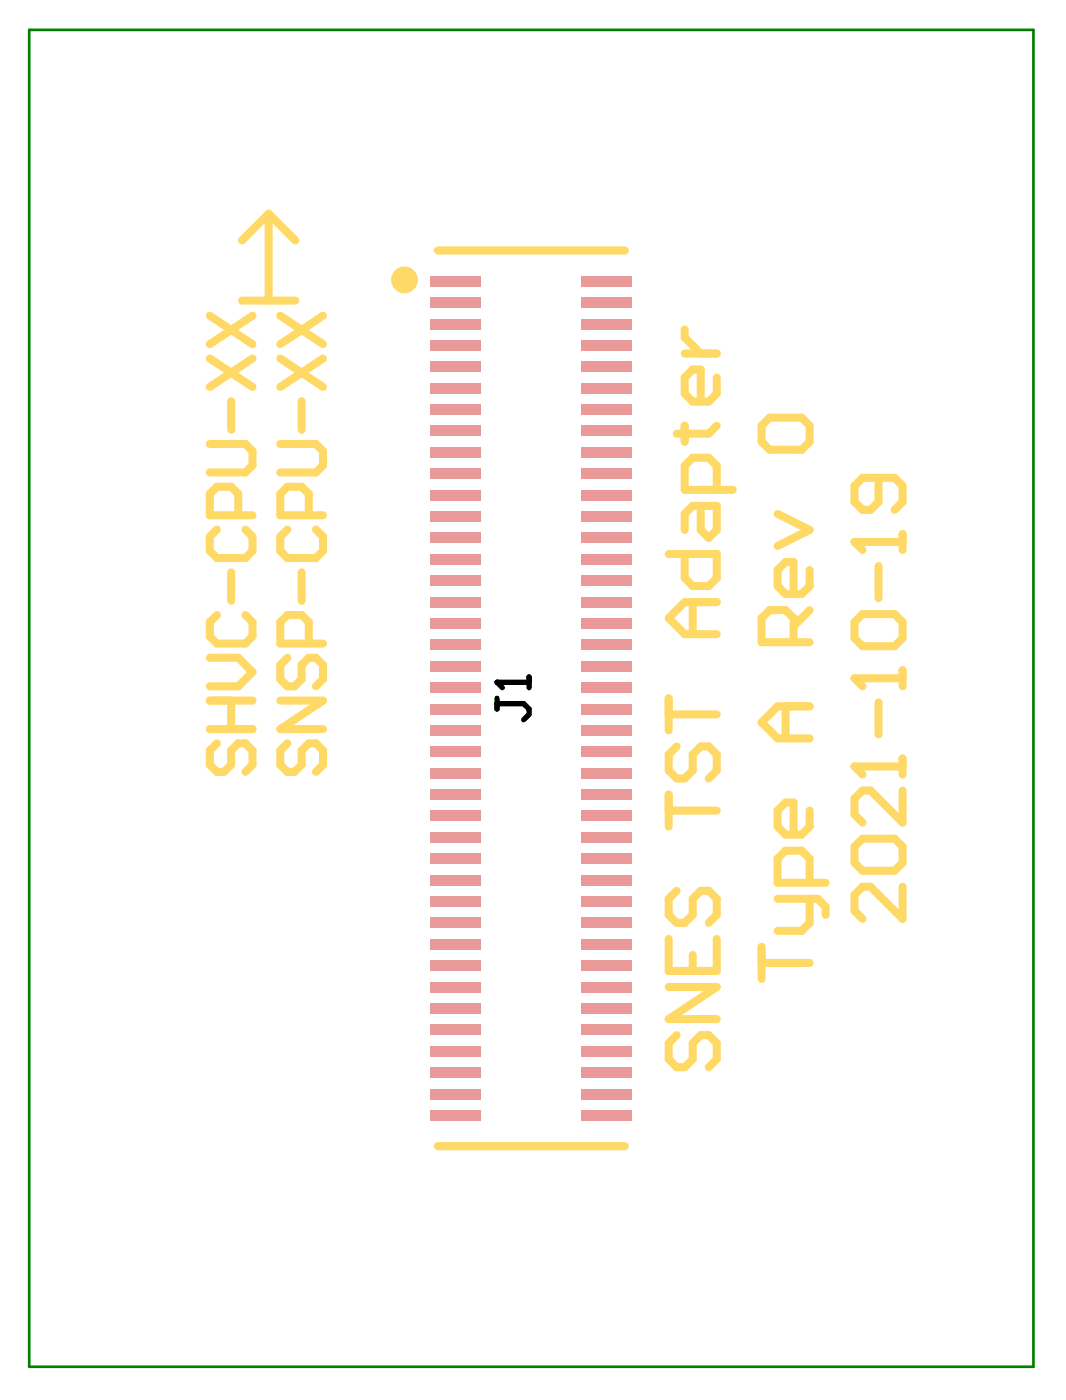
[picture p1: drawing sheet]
<svg xmlns="http://www.w3.org/2000/svg" width="66mm" height="87mm" viewBox="0 0 66 87" stroke-linecap="round" stroke-linejoin="round" font-family="sans-serif">
<g fill="#ea9999">
<path d="M26.8 18.5h3.1v.7h-3.1z" fill-rule="evenodd"/>
<path d="M36.2 17.2h3.1v.6h-3.1z" fill-rule="evenodd"/>
<path d="M36.2 18.5h3.1v.7h-3.1z" fill-rule="evenodd"/>
<path d="M26.8 17.2h3.1v.6h-3.1z" fill-rule="evenodd"/>
<path d="M36.2 19.8h3.1v.7h-3.1z" fill-rule="evenodd"/>
<path d="M26.8 19.8h3.1v.7h-3.1z" fill-rule="evenodd"/>
<path d="M36.2 21.2h3.1v.6h-3.1z" fill-rule="evenodd"/>
<path d="M26.8 21.2h3.1v.6h-3.1z" fill-rule="evenodd"/>
<path d="M36.2 22.5h3.1v.7h-3.1z" fill-rule="evenodd"/>
<path d="M26.8 22.5h3.1v.7h-3.1z" fill-rule="evenodd"/>
<path d="M26.8 27.8h3.1v.7h-3.1z" fill-rule="evenodd"/>
<path d="M36.2 27.8h3.1v.7h-3.1z" fill-rule="evenodd"/>
<path d="M26.8 26.5h3.1v.7h-3.1z" fill-rule="evenodd"/>
<path d="M36.2 26.5h3.1v.7h-3.1z" fill-rule="evenodd"/>
<path d="M26.8 25.2h3.1v.6h-3.1z" fill-rule="evenodd"/>
<path d="M36.2 25.2h3.1v.6h-3.1z" fill-rule="evenodd"/>
<path d="M36.2 23.8h3.1v.7h-3.1z" fill-rule="evenodd"/>
<path d="M26.8 23.8h3.1v.7h-3.1z" fill-rule="evenodd"/>
<path d="M26.8 33.1h3.1v.7h-3.1z" fill-rule="evenodd"/>
<path d="M36.2 33.1h3.1v.7h-3.1z" fill-rule="evenodd"/>
<path d="M26.8 31.8h3.1v.7h-3.1z" fill-rule="evenodd"/>
<path d="M36.2 31.8h3.1v.7h-3.1z" fill-rule="evenodd"/>
<path d="M26.8 30.5h3.1v.7h-3.1z" fill-rule="evenodd"/>
<path d="M36.2 30.5h3.1v.7h-3.1z" fill-rule="evenodd"/>
<path d="M36.2 29.2h3.1v.6h-3.1z" fill-rule="evenodd"/>
<path d="M26.8 29.2h3.1v.6h-3.1z" fill-rule="evenodd"/>
<path d="M26.8 38.5h3.1v.6h-3.1z" fill-rule="evenodd"/>
<path d="M36.2 38.5h3.1v.6h-3.1z" fill-rule="evenodd"/>
<path d="M26.8 37.1h3.1v.7h-3.1z" fill-rule="evenodd"/>
<path d="M36.2 37.1h3.1v.7h-3.1z" fill-rule="evenodd"/>
<path d="M26.8 35.8h3.1v.7h-3.1z" fill-rule="evenodd"/>
<path d="M36.2 35.8h3.1v.7h-3.1z" fill-rule="evenodd"/>
<path d="M36.2 34.5h3.1v.6h-3.1z" fill-rule="evenodd"/>
<path d="M26.8 34.5h3.1v.6h-3.1z" fill-rule="evenodd"/>
<path d="M26.8 43.8h3.1v.7h-3.1z" fill-rule="evenodd"/>
<path d="M36.2 43.8h3.1v.7h-3.1z" fill-rule="evenodd"/>
<path d="M26.8 42.5h3.1v.6h-3.1z" fill-rule="evenodd"/>
<path d="M36.2 42.5h3.1v.6h-3.1z" fill-rule="evenodd"/>
<path d="M26.8 41.1h3.1v.7h-3.1z" fill-rule="evenodd"/>
<path d="M36.2 41.1h3.1v.7h-3.1z" fill-rule="evenodd"/>
<path d="M36.2 39.8h3.1v.7h-3.1z" fill-rule="evenodd"/>
<path d="M26.8 39.8h3.1v.7h-3.1z" fill-rule="evenodd"/>
<path d="M26.8 49.1h3.1v.7h-3.1z" fill-rule="evenodd"/>
<path d="M36.2 49.1h3.1v.7h-3.1z" fill-rule="evenodd"/>
<path d="M26.8 47.8h3.1v.7h-3.1z" fill-rule="evenodd"/>
<path d="M36.2 47.8h3.1v.7h-3.1z" fill-rule="evenodd"/>
<path d="M26.8 46.5h3.1v.6h-3.1z" fill-rule="evenodd"/>
<path d="M36.2 46.5h3.1v.6h-3.1z" fill-rule="evenodd"/>
<path d="M36.2 45.1h3.1v.7h-3.1z" fill-rule="evenodd"/>
<path d="M26.8 45.1h3.1v.7h-3.1z" fill-rule="evenodd"/>
<path d="M26.8 54.4h3.1v.7h-3.1z" fill-rule="evenodd"/>
<path d="M36.2 54.4h3.1v.7h-3.1z" fill-rule="evenodd"/>
<path d="M26.8 53.1h3.1v.7h-3.1z" fill-rule="evenodd"/>
<path d="M36.2 53.1h3.1v.7h-3.1z" fill-rule="evenodd"/>
<path d="M26.8 51.8h3.1v.7h-3.1z" fill-rule="evenodd"/>
<path d="M36.2 51.8h3.1v.7h-3.1z" fill-rule="evenodd"/>
<path d="M36.2 50.5h3.1v.6h-3.1z" fill-rule="evenodd"/>
<path d="M26.8 50.5h3.1v.6h-3.1z" fill-rule="evenodd"/>
<path d="M26.8 59.8h3.1v.6h-3.1z" fill-rule="evenodd"/>
<path d="M36.2 59.8h3.1v.6h-3.1z" fill-rule="evenodd"/>
<path d="M26.8 58.4h3.1v.7h-3.1z" fill-rule="evenodd"/>
<path d="M36.2 58.4h3.1v.7h-3.1z" fill-rule="evenodd"/>
<path d="M26.8 57.1h3.1v.7h-3.1z" fill-rule="evenodd"/>
<path d="M36.2 57.1h3.1v.7h-3.1z" fill-rule="evenodd"/>
<path d="M36.2 55.8h3.1v.6h-3.1z" fill-rule="evenodd"/>
<path d="M26.8 55.8h3.1v.6h-3.1z" fill-rule="evenodd"/>
<path d="M26.8 65.1h3.1v.7h-3.1z" fill-rule="evenodd"/>
<path d="M26.8 66.4h3.1v.7h-3.1z" fill-rule="evenodd"/>
<path d="M26.8 67.8h3.1v.6h-3.1z" fill-rule="evenodd"/>
<path d="M26.8 69.1h3.1v.7h-3.1z" fill-rule="evenodd"/>
<path d="M26.8 61.1h3.1v.7h-3.1z" fill-rule="evenodd"/>
<path d="M26.8 62.4h3.1v.7h-3.1z" fill-rule="evenodd"/>
<path d="M26.8 63.8h3.1v.6h-3.1z" fill-rule="evenodd"/>
<path d="M36.2 65.1h3.1v.7h-3.1z" fill-rule="evenodd"/>
<path d="M36.2 66.4h3.1v.7h-3.1z" fill-rule="evenodd"/>
<path d="M36.2 67.8h3.1v.6h-3.1z" fill-rule="evenodd"/>
<path d="M36.2 69.1h3.1v.7h-3.1z" fill-rule="evenodd"/>
<path d="M36.2 61.1h3.1v.7h-3.1z" fill-rule="evenodd"/>
<path d="M36.2 62.4h3.1v.7h-3.1z" fill-rule="evenodd"/>
<path d="M36.2 63.8h3.1v.6h-3.1z" fill-rule="evenodd"/>
</g>
<path d="M27.2 15.6h11.7M27.2 71.3h11.7" fill="none" stroke="#ffd966" stroke-width=".51"/>
<g fill="none" stroke="#ffd966" stroke-width=".5">
<path d="M13.1 19.6l2.6 1.8M15.1 18.7h3.3M15.7 19.6l-2.6 1.8M16.7 13.3l-1.6 1.7M16.7 13.3v5.4M16.7 13.3l1.7 1.7M17.4 19.6l2.7 1.8M20.1 19.6l-2.7 1.8M13.1 27.6h2.2l.4 .5v.9l-.4 .4h-2.2M13.1 22.3l2.6 1.8M13.5 33l-.4 .4v.9l.4 .4h1.8l.4-.4v-.9l-.4-.4M13.5 38.3l-.4 .4v.9l.4 .5h1.8l.4-.5v-.9l-.4-.4"/>
<path d="M14.4 25v1.7M14.4 35.6v1.8M14.8 32.1v-1.4l-.4-.4h-.9l-.4 .4v1.4h2.6M15.7 22.3l-2.6 1.8M17.4 27.6h2.3l.4 .5v.9l-.4 .4h-2.3M17.4 22.3l2.7 1.8M17.9 33l-.5 .4v.9l.5 .4h1.8l.4-.4v-.9l-.4-.4M18.8 25v1.7M18.8 35.6v1.8M19.2 32.1v-1.4l-.4-.4h-.9l-.5 .4v1.4h2.7M20.1 22.3l-2.7 1.8M41.6 34.5h3v1.5l-.5 .5h-1l-.5-.5v-1.5"/>
<path d="M42.6 20.5v.5l1 1M42.6 26.5v1M42.6 22h2M43.1 37.5v2M43.6 31.5v1.5l.5 .5 .5-.5v-1.5h-1.5l-.5 .5v1M44.6 23.5v1l-.5 .5h-1l-.5-.5v-1l.5-.5h.5v2M44.6 30.5v-1.5l-.5-.5h-1l-.5 .5v1.5h3M44.6 37.5h-2l-1 1 1 1h2M44.6 26.5l-.5 .5h-2M47.9 26h2l.5 .5v1l-.5 .5h-2l-.5-.5v-1zM48.4 32l2 1-2 1M49.4 40v-1.5l-.5-.5h-1l-.5 .5v1.5h3"/>
<path d="M50.4 35.5v1l-.5 .5h-1l-.5-.5v-1l.5-.5h.5v2M50.4 38l-1 1M13.1 45.4h2.6M13.1 43.6h2.6M13.1 40.9h1.7l.9 .9-.9 .9h-1.7M13.5 46.3l-.4 .4v.9l.4 .4h.4l.5-.4v-.9l.4-.4h.5l.4 .4v.9l-.4 .4M14.4 43.6v1.8M17.4 43.6h2.7l-2.7 1.8h2.7M17.9 46.3l-.5 .4v.9l.5 .4h.4l.5-.4v-.9l.4-.4h.5l.4 .4v.9l-.4 .4M17.9 40.9l-.5 .5v.9l.5 .4h.4l.5-.4v-.9l.4-.5h.5l.4 .5v.9l-.4 .4M19.2 40.1v-1.4l-.4-.4h-.9l-.5 .4v1.4h2.7M41.6 43.5v2"/>
<path d="M41.6 49.5v1.9M41.6 58.4v2h3v-2M41.6 50.5h3M41.6 44.5h3M42.1 46.5l-.5 .5v1l.5 .5h.5l.5-.5v-1l.5-.5h.5l.5 .5v1l-.5 .5M42.1 55.4l-.5 .5v1l.5 .5h.5l.5-.5v-1l.5-.5h.5l.5 .5v1l-.5 .5M43.1 59.4v1M47.4 58.9v2M47.4 59.9h3M48.4 55.9h2.5l.5 .5v.5M48.9 44v2M50.4 55.9v1.5l-.5 .5h-1.5"/>
<path d="M50.4 50.5v.9l-.5 .5h-1l-.5-.5v-.9l.5-.5h.5v1.9M50.4 54.9v-1.5l-.5-.5h-1l-.5 .5v1.5h3M50.4 44h-2l-1 1 1 1h2M53.2 47.7h3M53.7 52.2h2l.5 .5v1l-.5 .5h-2l-.5-.5v-1zM56.2 47.2v1M56.2 49.2v2l-2-2h-.5l-.5 .5v1l.5 .5M56.2 55.2v2l-2-2h-.5l-.5 .5v1l.5 .5M41.6 61.4h3l-3 2h3M42.1 64.4l-.5 .5v1l.5 .5h.5l.5-.5v-1l.5-.5h.5l.5 .5v1l-.5 .5"/>
</g>
<circle cx="53.2" cy="47.7" r=".25" fill="#ffd966"/>
<path d="M53.2 47.7l.5 .5M53.2 42.2h3M54.7 43.7v2M56.2 41.7v1" fill="none" stroke="#ffd966" stroke-width=".5"/>
<circle cx="53.2" cy="42.2" r=".25" fill="#ffd966"/>
<path d="M53.2 33.7h3M53.7 38.2h2l.5 .5v1l-.5 .5h-2l-.5-.5v-1zM54.7 35.2v2M56.2 33.2v1M53.2 42.2l.5 .5" fill="none" stroke="#ffd966" stroke-width=".5"/>
<circle cx="53.2" cy="33.7" r=".25" fill="#ffd966"/>
<path d="M53.2 33.7l.5 .5M54.7 29.7v1.5l-.5 .5h-.5l-.5-.5v-1l.5-.5h2l.5 .5v1l-.5 .5" fill="none" stroke="#ffd966" stroke-width=".5"/>
<circle cx="25.2" cy="17.4" r=".42" fill="none" stroke="#ffd966" stroke-width=".83"/>
<path d="M1.8 1.9h62.5v83.2h-62.5z" fill="none" stroke="#008000" stroke-width=".17"/>
<path d="M30.9 43.5v.6M30.9 43.8h1.7l.3 .3v.4l-.3 .3M32.9 42.1v.7M32.9 42.5h-2l.4 .3" fill="none" stroke="#000" stroke-width=".33"/>
<circle cx="30.9" cy="42.5" r=".17" fill="#000"/>
</svg>
